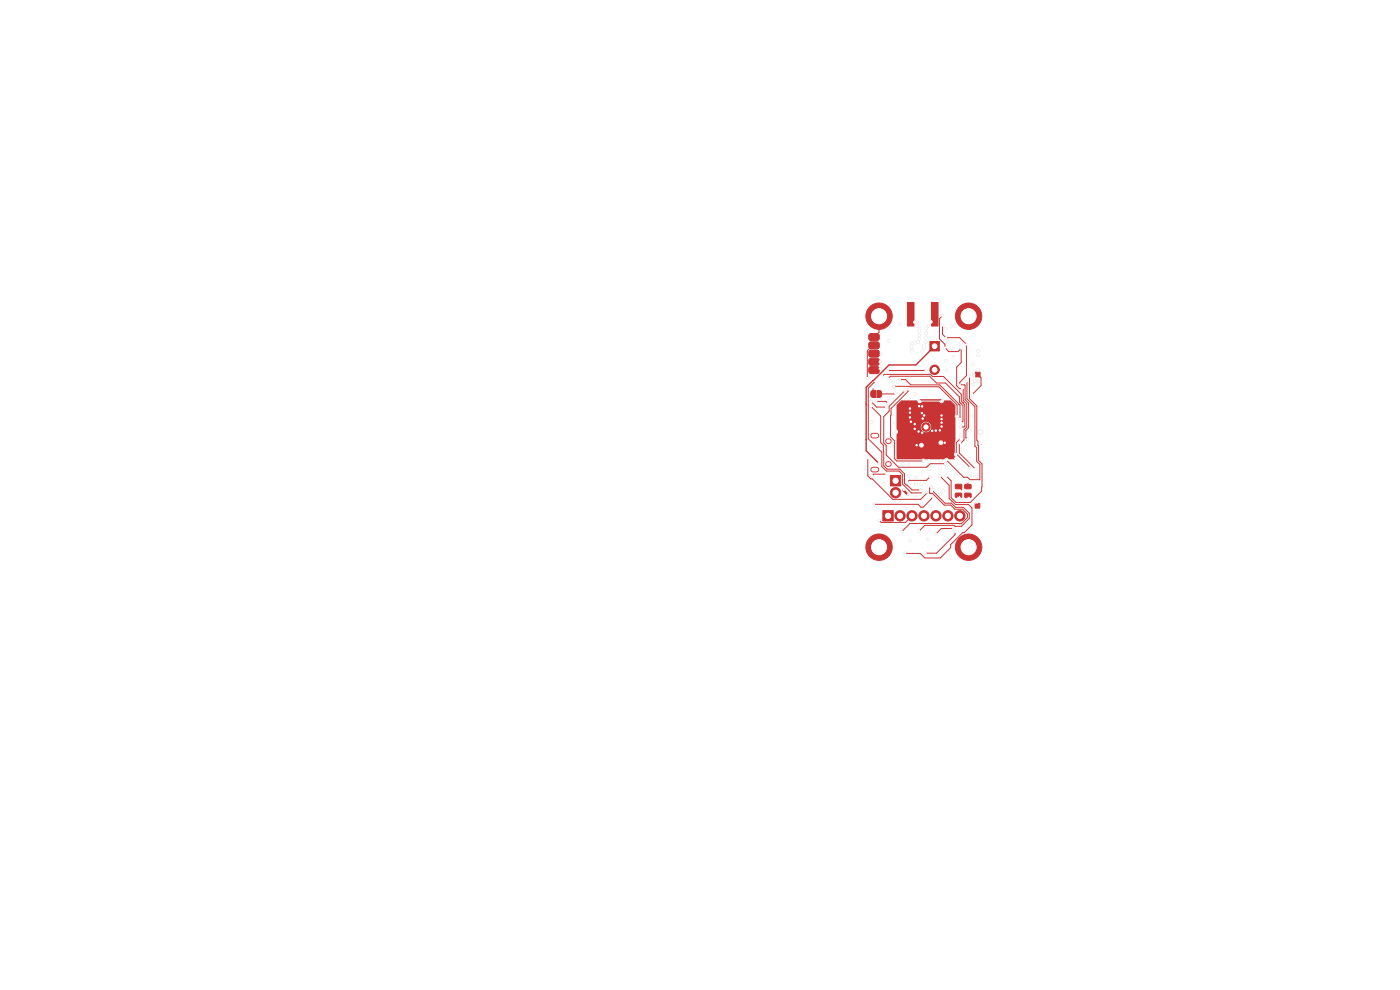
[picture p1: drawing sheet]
<svg xmlns="http://www.w3.org/2000/svg" width="297mm" height="210mm" viewBox="0 0 297 210" stroke-linecap="round" stroke-linejoin="round" font-family="sans-serif">
<g fill="#c83434" stroke="#c83434" stroke-width=".21">
<path d="M197.3 72.4h2v2h-2z"/>
<path d="M184.9 82.9l.8-.1v1.5h-.5l-.4-.2-.1-.8z"/>
<path d="M186 82.8h.6l.3 .2 .1 1-.3 .3h-.7z"/>
<path d="M206.9 106.8h1v1h-1z"/>
<path d="M187.3 108.3h2.2v2.2h-2.2z"/>
<path d="M184.4 77.9l.4-.1h1.5l.2 .3v.9l-.4 .3-1.5-.1-.3-.4z"/>
<path d="M184.4 76.2l.4-.2 1.5 .1 .2 .3v.9l-.4 .2-1.5-.1-.3-.4z"/>
<path d="M184.4 74.4l.4-.1h1.5l.2 .3v.9l-.4 .3-1.5-.1-.3-.4z"/>
<path d="M184.4 72.7l.4-.2 1.5 .1 .2 .3v.9l-.4 .2-1.5-.1-.3-.4z"/>
<path d="M184.4 70.9l.4-.1h1.5l.2 .3v.9l-.4 .3-1.5-.1-.3-.4z"/>
<path d="M188.9 100.9h2.2v2.2h-2.2z"/>
<path d="M204.7 102.8l1.2-.1 .1 .3v.5l-.2 .2h-1l-.2-.2z"/>
<path d="M204.7 104.7l1.2-.1 .1 .2v.6l-.2 .2h-1l-.2-.3z"/>
<path d="M206.9 79h1v1h-1z"/>
<path d="M202.7 102.8l1.2-.1 .2 .3-.1 .5-.2 .2h-1l-.1-.3z"/>
<path d="M202.7 104.7l1.2-.1 .2 .2-.1 .6-.2 .2-1-.1-.1-.2z"/>
<path d="M197.6 64.2h1.4v5h-1.4z"/>
<path d="M192.5 64.2h1.4v5h-1.4z"/>
<circle cx="186.5" cy="116.1" r="2.8"/>
<circle cx="198.3" cy="78.4" r="1"/>
<circle cx="190.9" cy="109.4" r="1.1"/>
<circle cx="193.5" cy="109.4" r="1.1"/>
<circle cx="196" cy="109.4" r="1.1"/>
<circle cx="198.6" cy="109.4" r="1.1"/>
<circle cx="201.1" cy="109.4" r="1.1"/>
<circle cx="203.6" cy="109.4" r="1.1"/>
<circle cx="196.4" cy="90.6" r=".9"/>
<circle cx="186.5" cy="67.1" r="2.8"/>
<circle cx="205.5" cy="67.1" r="2.8"/>
<circle cx="205.5" cy="116.1" r="2.8"/>
<circle cx="190" cy="104.5" r="1.1"/>
</g>
<path d="M185.2 99.6h.7M185.2 92.4h.7M188.4 93.6h.2M188.4 98.4h.2" fill="none" stroke="#c83434" stroke-width="1.2"/>
<g fill="#ececec" stroke="#ececec" stroke-width=".21">
<circle cx="194.3" cy="102.5" r=".3"/>
<circle cx="193.4" cy="74.4" r=".3"/>
<circle cx="195.6" cy="87.6" r=".3"/>
<circle cx="194.1" cy="72.7" r=".3"/>
<circle cx="193.3" cy="73.7" r=".3"/>
<circle cx="200.4" cy="93.9" r=".3"/>
<circle cx="207.2" cy="101" r=".3"/>
<circle cx="197" cy="69.1" r=".3"/>
<circle cx="195.6" cy="91.8" r=".3"/>
<circle cx="195.6" cy="106.9" r=".3"/>
<circle cx="195.4" cy="118.4" r=".3"/>
<circle cx="193" cy="87.5" r=".3"/>
<circle cx="200.7" cy="76.5" r=".3"/>
<circle cx="196" cy="88.1" r=".3"/>
<circle cx="206.8" cy="80.9" r=".3"/>
<circle cx="189.9" cy="89.8" r=".3"/>
<circle cx="199.7" cy="88.1" r=".3"/>
<circle cx="199.5" cy="104.8" r=".3"/>
<circle cx="199.7" cy="88.9" r=".3"/>
<circle cx="196.5" cy="69.7" r=".3"/>
<circle cx="205.3" cy="102.2" r=".3"/>
<circle cx="195.7" cy="74.5" r=".3"/>
<circle cx="194.1" cy="90" r=".3"/>
<circle cx="205.6" cy="97.3" r=".3"/>
<circle cx="192" cy="107.8" r=".3"/>
<circle cx="200.9" cy="78.5" r=".3"/>
<circle cx="206.4" cy="77.3" r=".3"/>
<circle cx="194.8" cy="72.5" r=".3"/>
<circle cx="195.6" cy="86.2" r=".3"/>
<circle cx="199.4" cy="91.3" r=".3"/>
<circle cx="195" cy="86.2" r=".3"/>
<circle cx="201" cy="72.4" r=".3"/>
<circle cx="196" cy="73.9" r=".3"/>
<circle cx="207.5" cy="75.4" r=".3"/>
<circle cx="193.2" cy="89.5" r=".3"/>
<circle cx="204.4" cy="99" r=".3"/>
<circle cx="203.8" cy="92.3" r=".3"/>
<circle cx="197.1" cy="97.6" r=".3"/>
<circle cx="202.4" cy="75.6" r=".3"/>
<circle cx="197" cy="114.4" r=".3"/>
<circle cx="208.1" cy="94" r=".3"/>
<circle cx="194.9" cy="91.5" r=".3"/>
<circle cx="195.1" cy="69.7" r=".3"/>
<circle cx="194.1" cy="83.6" r=".3"/>
<circle cx="186.6" cy="94.6" r=".3"/>
<circle cx="195" cy="71.1" r=".3"/>
<circle cx="188.5" cy="84.5" r=".3"/>
<circle cx="202.7" cy="97.2" r=".3"/>
<circle cx="199.7" cy="90.5" r=".3"/>
<circle cx="196.5" cy="70.6" r=".3"/>
<circle cx="199.7" cy="89.7" r=".3"/>
<circle cx="195" cy="71.9" r=".3"/>
<circle cx="193" cy="86.7" r=".3"/>
<circle cx="199.5" cy="97.7" r=".3"/>
<circle cx="193.1" cy="114.7" r=".3"/>
<circle cx="187.4" cy="102.7" r=".3"/>
<circle cx="196.4" cy="71.6" r=".3"/>
<circle cx="194.1" cy="91" r=".3"/>
<circle cx="199.4" cy="99.3" r=".3"/>
<circle cx="196.4" cy="72.5" r=".3"/>
<circle cx="193" cy="88.5" r=".3"/>
<circle cx="198.5" cy="91.3" r=".3"/>
<circle cx="206.5" cy="81.6" r=".3"/>
<circle cx="191.5" cy="98.4" r=".3"/>
<circle cx="191" cy="68.8" r=".3"/>
<circle cx="188.5" cy="72.3" r=".3"/>
<circle cx="194.5" cy="69" r=".3"/>
<circle cx="200.3" cy="114.6" r=".3"/>
<circle cx="195.7" cy="88.8" r=".3"/>
<circle cx="195" cy="70.3" r=".3"/>
<circle cx="207.5" cy="80.9" r=".3"/>
<circle cx="189.6" cy="114.6" r=".3"/>
<circle cx="194.5" cy="94.4" r=".3"/>
<circle cx="185.2" cy="82.2" r=".3"/>
<circle cx="203.9" cy="72.8" r=".3"/>
<circle cx="192.8" cy="101" r=".3"/>
<circle cx="197" cy="99.5" r=".3"/>
<circle cx="197.5" cy="68.3" r=".3"/>
<circle cx="206.6" cy="98" r=".3"/>
<circle cx="194.1" cy="68.3" r=".3"/>
<circle cx="201.8" cy="69.1" r=".3"/>
<circle cx="197.8" cy="91.4" r=".3"/>
<circle cx="193.4" cy="72.8" r=".3"/>
<circle cx="184.9" cy="79.8" r=".3"/>
<circle cx="196" cy="73.3" r=".3"/>
<circle cx="194.3" cy="101.3" r=".3"/>
<circle cx="208.2" cy="97.4" r=".3"/>
<circle cx="202.7" cy="69.1" r=".3"/>
<circle cx="207.5" cy="78.5" r=".3"/>
<circle cx="206.3" cy="101.1" r=".3"/>
<circle cx="190" cy="91.6" r=".3"/>
<circle cx="184.9" cy="89.5" r=".3"/>
<circle cx="204.2" cy="95.5" r=".3"/>
<circle cx="207.4" cy="108.6" r=".3"/>
<circle cx="207.5" cy="74.4" r=".3"/>
<circle cx="205.7" cy="100.3" r=".3"/>
<circle cx="200.1" cy="104" r=".3"/>
<circle cx="205.8" cy="91.4" r=".3"/>
<circle cx="197.4" cy="107.4" r=".3"/>
<circle cx="192.8" cy="98.5" r=".3"/>
<circle cx="202.9" cy="98.5" r=".3"/>
<circle cx="195.4" cy="102.7" r=".3"/>
<circle cx="195.5" cy="94.4" r=".3"/>
<circle cx="199.6" cy="93.9" r=".3"/>
<circle cx="204.3" cy="104.1" r=".3"/>
<circle cx="188.4" cy="69.7" r=".3"/>
<circle cx="202.3" cy="74" r=".3"/>
<circle cx="200.6" cy="69.7" r=".3"/>
<circle cx="195.8" cy="100.1" r=".3"/>
<circle cx="200.8" cy="99.2" r=".3"/>
<circle cx="188.1" cy="100.6" r=".3"/>
<circle cx="186.4" cy="98.3" r=".3"/>
<circle cx="192.6" cy="104.9" r=".3"/>
<circle cx="191.7" cy="103.9" r=".3"/>
<circle cx="185" cy="100.9" r=".3"/>
<circle cx="205.4" cy="105.8" r=".3"/>
<circle cx="186.5" cy="110.4" r=".3"/>
<circle cx="207.1" cy="106.5" r=".3"/>
<circle cx="189.9" cy="83.4" r=".3"/>
<circle cx="206.2" cy="88.2" r=".3"/>
<circle cx="208" cy="91.6" r=".5"/>
<circle cx="203.8" cy="93.1" r=".3"/>
<circle cx="202.9" cy="96.4" r=".3"/>
<circle cx="205.7" cy="99.2" r=".3"/>
<circle cx="203.6" cy="81.6" r=".3"/>
<circle cx="200.7" cy="71.6" r=".3"/>
<circle cx="200" cy="69" r=".3"/>
<circle cx="205" cy="73.1" r=".3"/>
<circle cx="205.2" cy="93.2" r=".3"/>
<circle cx="184.8" cy="86.2" r=".3"/>
<circle cx="195.2" cy="103.9" r=".3"/>
<circle cx="184" cy="80.2" r=".3"/>
<circle cx="195.8" cy="104.6" r=".3"/>
<circle cx="186.9" cy="75" r=".3"/>
<circle cx="185.8" cy="81.2" r=".3"/>
<circle cx="186.8" cy="76.8" r=".3"/>
<circle cx="184.1" cy="97.2" r=".3"/>
<circle cx="196.6" cy="104.4" r=".3"/>
<circle cx="188.3" cy="78.6" r=".3"/>
<circle cx="205" cy="81" r=".3"/>
<circle cx="186.8" cy="78.3" r=".3"/>
<circle cx="196.4" cy="78.6" r=".3"/>
<circle cx="200.8" cy="97.6" r=".3"/>
<circle cx="206.6" cy="79.6" r=".3"/>
<circle cx="206.3" cy="83.7" r=".3"/>
<circle cx="202.2" cy="112.1" r=".3"/>
<circle cx="198.6" cy="113.2" r=".3"/>
<circle cx="195" cy="112.7" r=".3"/>
<circle cx="198" cy="103.9" r=".3"/>
<circle cx="191.3" cy="112.8" r=".3"/>
<circle cx="197.5" cy="103.3" r=".3"/>
<circle cx="197.3" cy="101.1" r=".3"/>
<circle cx="192.5" cy="102.3" r=".3"/>
<circle cx="197.6" cy="105.3" r=".3"/>
<circle cx="185.4" cy="107" r=".3"/>
<circle cx="202.6" cy="112.8" r=".3"/>
<circle cx="196.3" cy="117.3" r=".3"/>
<circle cx="188" cy="86.3" r=".3"/>
<circle cx="184.9" cy="85.2" r=".3"/>
<circle cx="199.5" cy="101" r=".3"/>
<circle cx="192" cy="117.4" r=".3"/>
<circle cx="203.4" cy="105.6" r=".3"/>
<circle cx="206.9" cy="99.5" r=".3"/>
<circle cx="203.9" cy="73.9" r=".3"/>
<circle cx="204.1" cy="82.4" r=".3"/>
<circle cx="200.5" cy="73.8" r=".3"/>
<circle cx="203.7" cy="94" r=".3"/>
<circle cx="199.9" cy="67" r=".3"/>
<circle cx="195.1" cy="85" r=".3"/>
<circle cx="199.7" cy="85" r=".3"/>
<circle cx="185.9" cy="85.2" r=".3"/>
<circle cx="188.4" cy="85.6" r=".3"/>
<circle cx="205.7" cy="79.9" r=".3"/>
<circle cx="200.8" cy="101" r=".3"/>
<circle cx="203.9" cy="89.7" r=".3"/>
<circle cx="188.4" cy="80.3" r=".3"/>
<circle cx="200.5" cy="98.4" r=".3"/>
<circle cx="191.8" cy="82.9" r=".3"/>
<circle cx="190.9" cy="80.5" r=".3"/>
<circle cx="203.7" cy="88.9" r=".3"/>
<circle cx="189.7" cy="82" r=".3"/>
<circle cx="203" cy="88.3" r=".3"/>
<circle cx="203.8" cy="90.6" r=".3"/>
<circle cx="187.2" cy="79.8" r=".3"/>
<circle cx="192.7" cy="82.6" r=".3"/>
<circle cx="195.9" cy="97.8" r=".3"/>
</g>
<g fill="none" stroke="#c83434" stroke-width=".21">
<path d="M185.4 73.3h-.2l-1.2 1.1v5.8M185.4 75h1.5M186.5 67.1v3.3l-1.1 1.1M186.8 78.3l-.2 .2h-1.2M187.2 79.8l.4-.4h9.8l.4 .5h2.4l3.7 3.7v1.5l.8 .8v4.5l-.2 .2h-.7M196.4 78.6h-8.1M199.9 67l-.6 .6v4.3l1.2 1.1v.8l.8 .8h1.9l.7-.7v3l-.9 1v3.9l.6 .6h.5l.2 .3v2.2l.8 .8v4.9l-.6 .6v2.1l-1 .9v1.9l3.4 3.4M200 69v1.9l.7 .7h2.9l1.4 1.5v6.6l-1.4 1.4v.5h1l.1 .1v3.1l.8 .7v5.2l-.6 .6v1.5l.3 .4M205.7 79.9v4.7l1.5 1.5v7.3l.3 .2v.9l.1 .1v3.1l.7 .7-.1 5.8-2.4 2.4h-3l-1-1v-3.6l-1-1M205.7 79.9h.1M206.6 79.6h.7l.1-.1 .7 .7v1.6l-1.8 1.9M184.1 97.2v3.7l.6 .7h.4l4.3 4.3h5.9l1.3-1.3v-.2"/>
<path d="M184.2 85.9h.1M184.8 86.2l2 2v5.7l.6 .6 .1 4.3 .7 .7h2.7l1 1v2l1.6 1.4h1.7M184.9 85.2l1.1 1.1h2M185.2 82.2v1.4M185.8 81.2h-.4l-1.2 1.1v10.8l2.9 2.8v3.1l.9 .9h2.7l.8 .8v2l1.8 1.9h2.5M185.9 85.2h2l.5 .4M188.4 80.3l.5-.5h8.3l1.5 1.4h1.9l2.9 3v1.1l.8 .8v3.2l-.4 .4M189.7 82h9.5l3.8 3.9v2.4M189.9 83.4l-.2 .2h-3.2M190.9 80.5h1.2l1.1 1.1h6.2l4.3 4.4v2.9M191.8 82.9l-3.2 3.3v1l-1.1 1.2v5.6l.5 .5v2l2.6 2.6h5.9l.8-.7h3.2M192.7 82.6l-.1 .5-3.6 3.6-.1 6 .8 .8v3.8l.5 .5h5.7"/>
<path d="M203.5 93.1l-.6 .8v2.5l2.8 2.6v.2M204.2 85.4h.1M204.3 85.4v.1M205 81l.1 .2v3.4l1.7 1.7v8.3l.4 .4v2.8l.7 .7v3.3h-2.1l-.5-.6h-.9l-3.6-3.6M188.1 100.6h-2.7l-.4 .3M193.5 109.4l-1.4 1.4h-5.2l-.4-.4M197.3 101.1l-.8 .8h-3.6l-.4 .4M197.4 104.6l-.1 .1M197.5 103.3l-.3 .3v.9l.1 .2h.5l2.5 2.4h1.4l.9 .9h1.6l1 1v.8l-1.3 1.3-10.9-.1-1.7 1.8M197.6 105.3v.5l-1.8 1.8h-.4l-.6-.6h-9.4M198 103.9v.4l2.5 2.4h1.3l.9 .9h1.7l1.2 1.3v1.1l-1.7 1.7h-1.3l-.2-.3h-6.2l-1.2 1.3M199.5 101l1.9 1.9v2.8l.6 .6 .7 .7h2.8l.7 .7v3.7l-1.6 1.6h-.4l-2.5 2.5v.7l-2.2 2.2h-3.3l-1-1h-3.2"/>
<path d="M202.2 105.9h.1M202.2 112.1h-2.5l-1.1 1.1M202.6 112.8v.6l-3.9 3.9h-2.4M203.4 103.2l.9 .9M203.4 105.1v.5M204.3 104.1h.1M205.3 102.2v1M205.3 105.1l.1 .7M207.1 106.5v.5l.3 .3"/>
</g>
<path d="M198.3 73.4l-4 4h-5.7l-4.8 4.8v13.4l2.6 2.7M183.7 93.3h.1M183.8 85.8h-.1M195.1 85l.2-.2h4.2l.2 .2" fill="none" stroke="#c83434" stroke-width=".3"/>
<path d="M191.7 103.9l.9 1" fill="none" stroke="#c83434" stroke-width=".5"/>
<path d="M191.1 85h3.5a.58 .58 0 0 0 .4 .5 .58 .58 0 0 0 .7-.3h3.6a.57 .57 0 0 0 .6 .3 .57 .57 0 0 0 .4-.6l1.4 .1 1 1v1.9l-.2 .4 .2 .4-.2 7.3a.59 .59 0 0 0 .2 .9l-.1 .5h-1.4a.57 .57 0 0 0-1 0h-3.9l-.3-.1-.5 .1-5.3-.1v-2.9h4.8a.51 .51 0 0 0 .7 .5 .51 .51 0 0 0 .1-.8 .51 .51 0 0 0-.8 .2v.1h-4.8v-.5h8.9a.51 .51 0 0 0 .7 .5 .51 .51 0 0 0 .1-.9 .51 .51 0 0 0-.8 .3v.1h-8.9v-1.8a.62 .62 0 0 0 0-1.1v-.4h5.1a1.11 1.11 0 0 0 1.6 1 1.11 1.11 0 0 0 .2-1.9 1.11 1.11 0 0 0-1.7 .7l-.1 .2h-5.1v-4.6z" fill="#c83434"/>
<g fill="#fff" stroke="#fff" stroke-width=".21">
<circle cx="194.3" cy="102.5" r=".15"/>
<circle cx="193.4" cy="74.4" r=".15"/>
<circle cx="195.6" cy="87.6" r=".15"/>
<circle cx="194.1" cy="72.7" r=".15"/>
<circle cx="193.3" cy="73.7" r=".15"/>
<circle cx="200.4" cy="93.9" r=".15"/>
<circle cx="207.2" cy="101" r=".15"/>
<circle cx="197" cy="69.1" r=".15"/>
<circle cx="195.6" cy="91.8" r=".15"/>
<circle cx="195.6" cy="106.9" r=".15"/>
<circle cx="195.4" cy="118.4" r=".15"/>
<circle cx="193" cy="87.5" r=".15"/>
<circle cx="200.7" cy="76.5" r=".15"/>
<circle cx="196" cy="88.1" r=".15"/>
<circle cx="206.8" cy="80.9" r=".15"/>
<circle cx="189.9" cy="89.8" r=".15"/>
<circle cx="199.7" cy="88.1" r=".15"/>
<circle cx="199.5" cy="104.8" r=".15"/>
<circle cx="199.7" cy="88.9" r=".15"/>
<circle cx="196.5" cy="69.7" r=".15"/>
<circle cx="205.3" cy="102.2" r=".15"/>
<circle cx="195.7" cy="74.5" r=".15"/>
<circle cx="194.1" cy="90" r=".15"/>
<circle cx="205.6" cy="97.3" r=".15"/>
<circle cx="192" cy="107.8" r=".15"/>
<circle cx="200.9" cy="78.5" r=".15"/>
<circle cx="206.4" cy="77.3" r=".15"/>
<circle cx="194.8" cy="72.5" r=".15"/>
<circle cx="195.6" cy="86.2" r=".15"/>
<circle cx="199.4" cy="91.3" r=".15"/>
<circle cx="195" cy="86.2" r=".15"/>
<circle cx="201" cy="72.4" r=".15"/>
<circle cx="196" cy="73.9" r=".15"/>
<circle cx="207.5" cy="75.4" r=".15"/>
<circle cx="193.2" cy="89.5" r=".15"/>
<circle cx="204.4" cy="99" r=".15"/>
<circle cx="203.8" cy="92.3" r=".15"/>
<circle cx="197.1" cy="97.6" r=".15"/>
<circle cx="202.4" cy="75.6" r=".15"/>
<circle cx="197" cy="114.4" r=".15"/>
<circle cx="208.1" cy="94" r=".15"/>
<circle cx="194.9" cy="91.5" r=".15"/>
<circle cx="195.1" cy="69.7" r=".15"/>
<circle cx="194.1" cy="83.6" r=".15"/>
<circle cx="186.6" cy="94.6" r=".15"/>
<circle cx="195" cy="71.1" r=".15"/>
<circle cx="188.5" cy="84.5" r=".15"/>
<circle cx="202.7" cy="97.2" r=".15"/>
<circle cx="199.7" cy="90.5" r=".15"/>
<circle cx="196.5" cy="70.6" r=".15"/>
<circle cx="199.7" cy="89.7" r=".15"/>
<circle cx="195" cy="71.9" r=".15"/>
<circle cx="193" cy="86.7" r=".15"/>
<circle cx="199.5" cy="97.7" r=".15"/>
<circle cx="193.1" cy="114.7" r=".15"/>
<circle cx="187.4" cy="102.7" r=".15"/>
<circle cx="196.4" cy="71.6" r=".15"/>
<circle cx="194.1" cy="91" r=".15"/>
<circle cx="199.4" cy="99.3" r=".15"/>
<circle cx="196.4" cy="72.5" r=".15"/>
<circle cx="193" cy="88.5" r=".15"/>
<circle cx="198.5" cy="91.3" r=".15"/>
<circle cx="206.5" cy="81.6" r=".15"/>
<circle cx="191.5" cy="98.4" r=".15"/>
<circle cx="191" cy="68.8" r=".15"/>
<circle cx="188.5" cy="72.3" r=".15"/>
<circle cx="194.5" cy="69" r=".15"/>
<circle cx="200.3" cy="114.6" r=".15"/>
<circle cx="195.7" cy="88.8" r=".15"/>
<circle cx="195" cy="70.3" r=".15"/>
<circle cx="207.5" cy="80.9" r=".15"/>
<circle cx="189.6" cy="114.6" r=".15"/>
<circle cx="194.5" cy="94.4" r=".15"/>
<circle cx="185.2" cy="82.2" r=".15"/>
<circle cx="203.9" cy="72.8" r=".15"/>
<circle cx="192.8" cy="101" r=".15"/>
<circle cx="197" cy="99.5" r=".15"/>
<circle cx="197.5" cy="68.3" r=".15"/>
<circle cx="206.6" cy="98" r=".15"/>
<circle cx="194.1" cy="68.3" r=".15"/>
<circle cx="201.8" cy="69.1" r=".15"/>
<circle cx="197.8" cy="91.4" r=".15"/>
<circle cx="193.4" cy="72.8" r=".15"/>
<circle cx="184.9" cy="79.8" r=".15"/>
<circle cx="196" cy="73.3" r=".15"/>
<circle cx="194.3" cy="101.3" r=".15"/>
<circle cx="208.2" cy="97.4" r=".15"/>
<circle cx="202.7" cy="69.1" r=".15"/>
<circle cx="207.5" cy="78.5" r=".15"/>
<circle cx="206.3" cy="101.1" r=".15"/>
<circle cx="190" cy="91.6" r=".15"/>
<circle cx="184.9" cy="89.5" r=".15"/>
<circle cx="204.2" cy="95.5" r=".15"/>
<circle cx="207.4" cy="108.6" r=".15"/>
<circle cx="207.5" cy="74.5" r=".15"/>
<circle cx="205.7" cy="100.3" r=".15"/>
<circle cx="200.1" cy="104" r=".15"/>
<circle cx="205.8" cy="91.4" r=".15"/>
<circle cx="197.4" cy="107.4" r=".15"/>
<circle cx="192.8" cy="98.5" r=".15"/>
<circle cx="202.9" cy="98.5" r=".15"/>
<circle cx="195.4" cy="102.7" r=".15"/>
<circle cx="195.5" cy="94.4" r=".15"/>
<circle cx="199.6" cy="93.9" r=".15"/>
<circle cx="204.3" cy="104.1" r=".15"/>
<circle cx="188.4" cy="69.7" r=".15"/>
<circle cx="202.3" cy="74" r=".15"/>
<circle cx="200.6" cy="69.7" r=".15"/>
<circle cx="195.8" cy="100.1" r=".15"/>
<circle cx="200.8" cy="99.2" r=".15"/>
<circle cx="188.1" cy="100.6" r=".15"/>
<circle cx="186.4" cy="98.3" r=".15"/>
<circle cx="192.6" cy="104.9" r=".15"/>
<circle cx="191.7" cy="103.9" r=".15"/>
<circle cx="185" cy="100.9" r=".15"/>
<circle cx="205.4" cy="105.8" r=".15"/>
<circle cx="186.5" cy="110.4" r=".15"/>
<circle cx="207.1" cy="106.5" r=".15"/>
<circle cx="189.9" cy="83.4" r=".15"/>
<circle cx="206.2" cy="88.2" r=".15"/>
<circle cx="208" cy="91.6" r=".25"/>
<circle cx="203.8" cy="93.1" r=".15"/>
<circle cx="202.9" cy="96.4" r=".15"/>
<circle cx="205.7" cy="99.2" r=".15"/>
<circle cx="203.6" cy="81.6" r=".15"/>
<circle cx="200.7" cy="71.6" r=".15"/>
<circle cx="200" cy="69" r=".15"/>
<circle cx="205" cy="73.1" r=".15"/>
<circle cx="205.2" cy="93.2" r=".15"/>
<circle cx="184.8" cy="86.2" r=".15"/>
<circle cx="195.2" cy="103.9" r=".15"/>
<circle cx="184" cy="80.2" r=".15"/>
<circle cx="195.8" cy="104.6" r=".15"/>
<circle cx="186.9" cy="75" r=".15"/>
<circle cx="185.8" cy="81.2" r=".15"/>
<circle cx="186.8" cy="76.8" r=".15"/>
<circle cx="184.1" cy="97.2" r=".15"/>
<circle cx="196.6" cy="104.4" r=".15"/>
<circle cx="188.3" cy="78.6" r=".15"/>
<circle cx="205" cy="81" r=".15"/>
<circle cx="186.8" cy="78.3" r=".15"/>
<circle cx="196.4" cy="78.6" r=".15"/>
<circle cx="200.8" cy="97.6" r=".15"/>
<circle cx="206.6" cy="79.6" r=".15"/>
<circle cx="206.3" cy="83.7" r=".15"/>
<circle cx="202.2" cy="112.1" r=".15"/>
<circle cx="198.6" cy="113.2" r=".15"/>
<circle cx="195" cy="112.7" r=".15"/>
<circle cx="198" cy="103.9" r=".15"/>
<circle cx="191.3" cy="112.8" r=".15"/>
<circle cx="197.5" cy="103.3" r=".15"/>
<circle cx="197.3" cy="101.1" r=".15"/>
<circle cx="192.5" cy="102.3" r=".15"/>
<circle cx="197.6" cy="105.3" r=".15"/>
<circle cx="185.4" cy="107" r=".15"/>
<circle cx="202.6" cy="112.8" r=".15"/>
<circle cx="196.3" cy="117.3" r=".15"/>
<circle cx="188" cy="86.3" r=".15"/>
<circle cx="184.9" cy="85.2" r=".15"/>
<circle cx="199.5" cy="101" r=".15"/>
<circle cx="192" cy="117.4" r=".15"/>
<circle cx="203.4" cy="105.6" r=".15"/>
<circle cx="206.9" cy="99.5" r=".15"/>
<circle cx="203.9" cy="73.9" r=".15"/>
<circle cx="204.1" cy="82.4" r=".15"/>
<circle cx="200.5" cy="73.8" r=".15"/>
<circle cx="203.7" cy="94" r=".15"/>
<circle cx="199.9" cy="67" r=".15"/>
<circle cx="195.1" cy="85" r=".15"/>
<circle cx="199.7" cy="85" r=".15"/>
<circle cx="185.9" cy="85.2" r=".15"/>
<circle cx="188.4" cy="85.6" r=".15"/>
<circle cx="205.7" cy="79.9" r=".15"/>
<circle cx="200.8" cy="101" r=".15"/>
<circle cx="203.9" cy="89.7" r=".15"/>
<circle cx="188.4" cy="80.3" r=".15"/>
<circle cx="200.5" cy="98.4" r=".15"/>
<circle cx="191.8" cy="82.9" r=".15"/>
<circle cx="190.9" cy="80.5" r=".15"/>
<circle cx="203.7" cy="88.9" r=".15"/>
<circle cx="189.7" cy="82" r=".15"/>
<circle cx="203" cy="88.3" r=".15"/>
<circle cx="203.8" cy="90.6" r=".15"/>
<circle cx="187.2" cy="79.8" r=".15"/>
<circle cx="192.7" cy="82.6" r=".15"/>
<circle cx="195.9" cy="97.8" r=".15"/>
<circle cx="186.5" cy="116.1" r="1.6"/>
<circle cx="198.3" cy="73.4" r=".5"/>
<circle cx="198.3" cy="78.4" r=".5"/>
<circle cx="188.4" cy="109.4" r=".55"/>
<circle cx="190.9" cy="109.4" r=".55"/>
<circle cx="193.5" cy="109.4" r=".55"/>
<circle cx="196" cy="109.4" r=".55"/>
<circle cx="198.6" cy="109.4" r=".55"/>
<circle cx="201.1" cy="109.4" r=".55"/>
<circle cx="203.6" cy="109.4" r=".55"/>
<circle cx="196.4" cy="90.6" r=".45"/>
<circle cx="186.5" cy="67.1" r="1.6"/>
<circle cx="205.5" cy="67.1" r="1.6"/>
<circle cx="205.5" cy="116.1" r="1.6"/>
<circle cx="190" cy="102" r=".55"/>
<circle cx="190" cy="104.5" r=".55"/>
</g>
<path d="M185.2 99.6h.7M185.2 92.4h.7M188.4 93.6h.2M188.4 98.4h.2" fill="none" stroke="#fff" stroke-width=".8"/>
</svg>
